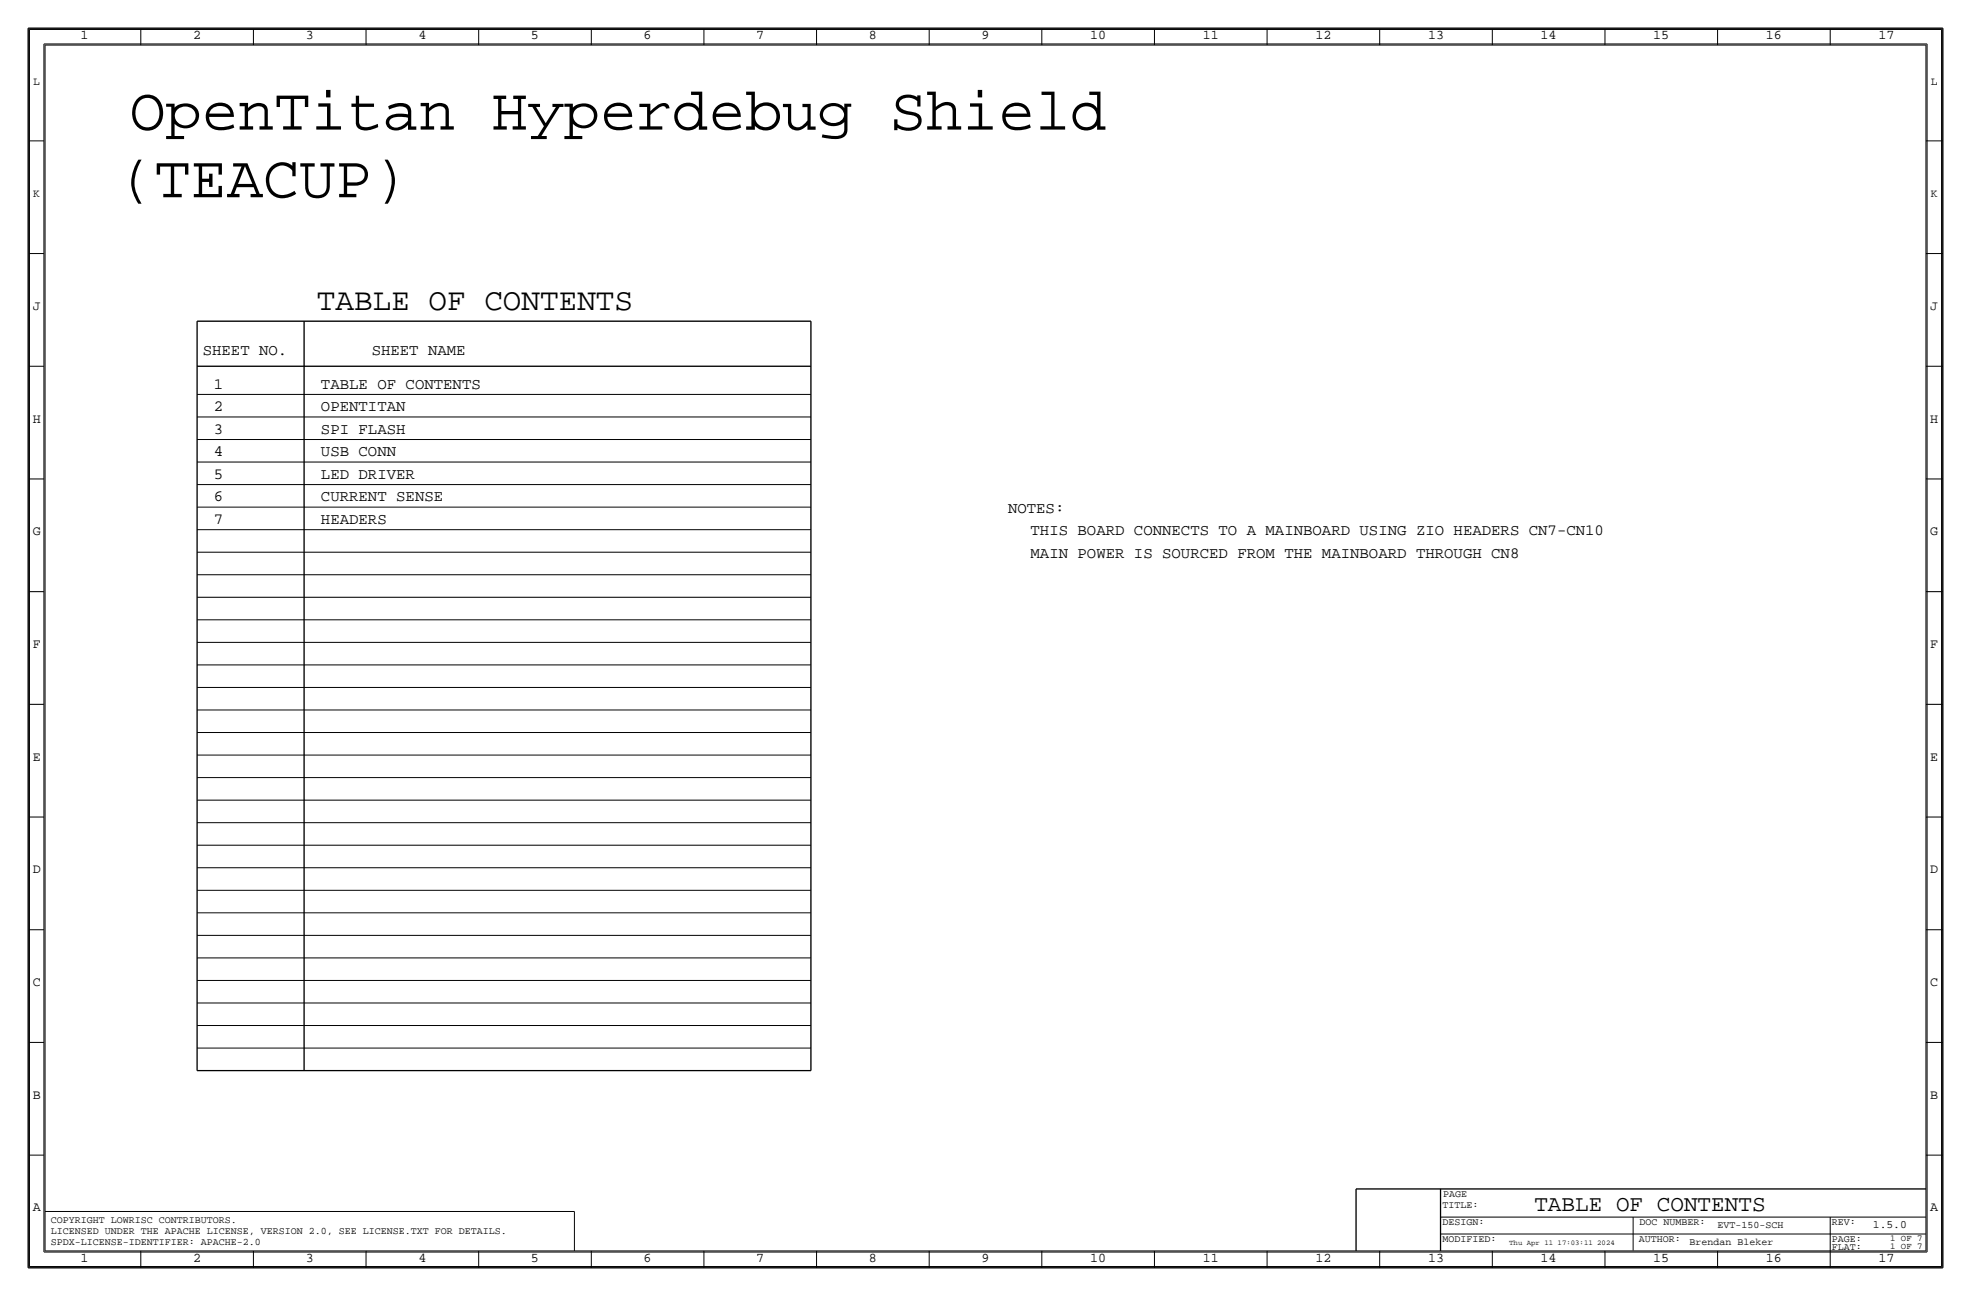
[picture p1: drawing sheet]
<svg xmlns="http://www.w3.org/2000/svg" width="444mm" height="292mm" viewBox="0 0 444 292" stroke-linecap="round" stroke-linejoin="round" font-family="sans-serif">
<defs><g id="words">
<g font-size="13.6">
<text x="29.2" y="29.2">OpenTitan Hyperdebug Shield</text>
<text x="26.7" y="44.4">(TEACUP)</text>
</g>
<text font-size="7" x="71.5" y="69.8">TABLE OF CONTENTS</text>
<text font-size="5.1" x="346" y="273">TABLE OF CONTENTS</text>
<g font-size="3.5">
<text x="45.7" y="80">SHEET NO.</text>
<text x="83.8" y="80">SHEET NAME</text>
<text x="48.3" y="87.6">1</text>
<text x="72.4" y="87.6">TABLE OF CONTENTS</text>
<text x="48.3" y="92.7">2</text>
<text x="72.4" y="92.7">OPENTITAN</text>
<text x="48.3" y="97.8">3</text>
<text x="72.4" y="97.8">SPI FLASH</text>
<text x="48.3" y="107.9">5</text>
<text x="48.3" y="102.9">4</text>
<text x="72.4" y="102.9">USB CONN</text>
<text x="72.4" y="107.9">LED DRIVER</text>
<text x="48.3" y="113">6</text>
<text x="72.4" y="113">CURRENT SENSE</text>
<text x="48.3" y="118.1">7</text>
<text x="72.4" y="118.1">HEADERS</text>
<text x="227.3" y="115.6">NOTES:</text>
<text x="232.4" y="120.6">THIS BOARD CONNECTS TO A MAINBOARD USING ZIO HEADERS CN7-CN10</text>
<text x="232.4" y="125.7">MAIN POWER IS SOURCED FROM THE MAINBOARD THROUGH CN8</text>
</g>
<g font-size="3">
<text x="18.1" y="8.9">1</text>
<text x="43.5" y="8.9">2</text>
<text x="68.9" y="8.9">3</text>
<text x="94.3" y="8.9">4</text>
<text x="119.7" y="8.9">5</text>
<text x="145.1" y="8.9">6</text>
<text x="170.5" y="8.9">7</text>
<text x="195.9" y="8.9">8</text>
<text x="221.3" y="8.9">9</text>
<text x="245.8" y="8.9">10</text>
<text x="271.2" y="8.9">11</text>
<text x="296.6" y="8.9">12</text>
<text x="322" y="8.9">13</text>
<text x="347.4" y="8.9">14</text>
<text x="372.8" y="8.9">15</text>
<text x="398.2" y="8.9">16</text>
<text x="423.6" y="8.9">17</text>
<text x="7.4" y="69.8">J</text>
<text x="435.3" y="69.8">J</text>
<text x="7.4" y="95.2">H</text>
<text x="435.3" y="95.2">H</text>
<text x="7.4" y="120.6">G</text>
<text x="435.3" y="120.6">G</text>
<text x="7.4" y="146">F</text>
<text x="435.3" y="146">F</text>
<text x="7.4" y="171.4">E</text>
<text x="435.3" y="171.4">E</text>
<text x="7.4" y="196.8">D</text>
<text x="435.3" y="196.8">D</text>
<text x="7.4" y="222.2">C</text>
<text x="435.3" y="222.2">C</text>
<text x="7.4" y="247.6">B</text>
<text x="435.3" y="247.6">B</text>
<text x="7.4" y="273">A</text>
<text x="435.3" y="273">A</text>
<text x="18.1" y="284.5">1</text>
<text x="43.5" y="284.5">2</text>
<text x="68.9" y="284.5">3</text>
<text x="94.3" y="284.5">4</text>
<text x="119.7" y="284.5">5</text>
<text x="145.1" y="284.5">6</text>
<text x="170.5" y="284.5">7</text>
<text x="195.9" y="284.5">8</text>
<text x="221.3" y="284.5">9</text>
<text x="245.8" y="284.5">10</text>
<text x="271.2" y="284.5">11</text>
<text x="296.6" y="284.5">12</text>
<text x="322" y="284.5">13</text>
<text x="347.4" y="284.5">14</text>
<text x="372.8" y="284.5">15</text>
<text x="398.2" y="284.5">16</text>
<text x="423.6" y="284.5">17</text>
</g>
<g font-size="2.6">
<text x="7.5" y="19.1">L</text>
<text x="435.5" y="19.1">L</text>
<text x="7.5" y="44.4">K</text>
<text x="435.5" y="44.4">K</text>
<text x="422.4" y="276.9">1.5.0</text>
</g>
<g font-size="2.3">
<text x="325.5" y="269.7">PAGE</text>
<text x="11.4" y="275.6">COPYRIGHT LOWRISC CONTRIBUTORS.</text>
<text x="325.3" y="272.3">TITLE:</text>
<text x="413.1" y="276">REV:</text>
<text x="11.4" y="278.1">LICENSED UNDER THE APACHE LICENSE, VERSION 2.0, SEE LICENSE.TXT FOR DETAILS.</text>
<text x="11.4" y="280.7">SPDX-LICENSE-IDENTIFIER: APACHE-2.0</text>
<text x="325.3" y="276">DESIGN:</text>
<text x="325.3" y="279.9">MODIFIED:</text>
<text x="369.6" y="279.9">AUTHOR:</text>
<text x="369.8" y="276">DOC NUMBER:</text>
<text x="381" y="280.7">Brendan Bleker</text>
<text x="387.3" y="276.9">EVT-150-SCH</text>
<text x="413.1" y="281.6">FLAT:</text>
<text x="413.1" y="279.9">PAGE:</text>
</g>
<g font-size="2">
<text x="426.3" y="281.4">1 OF 7</text>
<text x="426.3" y="279.7">1 OF 7</text>
</g>
<text font-size="1.7" x="340.4" y="280.7">Thu Apr 11 17:03:11 2024</text>
</g></defs>
<g fill="none" stroke="#000" stroke-width=".23">
<path d="M9.9 9.9h424.7zM9.9 9.9v272.3zM10.2 10.2v271.7zM10.2 10.2h424.1zM31.7 6.6v3.6zM57.1 6.6v3.6zM82.5 6.6v3.6zM107.9 6.6v3.6zM133.3 6.6v3.6zM158.7 6.6v3.6zM184.1 6.6v3.6zM209.5 6.6v3.6z"/>
<path d="M234.9 6.6v3.6zM260.3 6.6v3.6zM285.8 6.6v3.6zM311.1 6.6v3.6zM336.5 6.6v3.6zM361.9 6.6v3.6zM387.3 6.6v3.6zM412.7 6.6v3.6zM434.3 10.2v271.7zM434.6 9.9v272.3zM6.6 31.8h3.3zM434.3 31.8h3.8z"/>
<path d="M6.6 57.1h3.3zM434.3 57.1h3.8zM6.6 82.5h3.3zM44.4 99.1h138.5zM44.4 94h138.5zM44.4 88.9h138.5zM434.3 82.5h3.8zM6.6 107.9h3.3zM44.4 104.1h138.5zM44.4 109.2h138.5zM44.4 114.3h138.5zM44.4 119.4h138.5z"/>
<path d="M434.3 107.9h3.8zM6.6 133.3h3.3zM44.4 139.7h138.5zM44.4 134.6h138.5zM44.4 129.5h138.5zM44.4 124.5h138.5zM434.3 133.3h3.8zM6.6 158.7h3.3zM44.4 154.9h138.5zM44.4 149.9h138.5zM44.4 144.8h138.5zM434.3 158.7h3.8z"/>
<path d="M44.4 165.1h138.5zM44.4 170.2h138.5zM44.4 160h138.5zM44.4 175.3h138.5zM6.6 184.1h3.3zM44.4 180.3h138.5zM44.4 190.5h138.5zM44.4 185.4h138.5zM44.4 195.6h138.5zM434.3 184.1h3.8zM6.6 209.5h3.3zM44.4 200.7h138.5z"/>
<path d="M44.4 205.7h138.5zM44.4 210.8h138.5zM44.4 215.9h138.5zM434.3 209.5h3.8zM6.6 234.9h3.3zM44.4 221h138.5zM44.4 236.2h138.5zM44.4 231.1h138.5zM44.4 226.1h138.5zM434.3 234.9h3.8zM6.6 260.3h3.3zM10.2 273h119.3z"/>
<path d="M129.5 273v8.9zM324.9 278.1h109.4zM324.9 274.3h109.4zM368.3 274.3v7.5zM412.7 274.3v11.4zM434.3 260.3h3.8zM9.9 282.2h424.7zM10.2 281.9h424.1zM31.7 281.9v3.8zM57.1 281.9v3.8zM82.5 281.9v3.8zM107.9 281.9v3.8z"/>
<path d="M133.3 281.9v3.8zM158.7 281.9v3.8zM184.1 281.9v3.8zM209.5 281.9v3.8zM234.9 281.9v3.8zM260.3 281.9v3.8zM285.8 281.9v3.8zM311.1 281.9v3.8zM336.5 281.9v3.8zM361.9 281.9v3.8zM387.3 281.9v3.8z"/>
</g>
<g fill="none" stroke="#000" stroke-width=".3">
<path d="M6.3 6.3h431.8zM6.3 6.3v279.4zM6.6 6.6v278.9zM6.6 6.6h431.3zM437.9 6.6v278.9zM438.1 6.3v279.4zM44.4 72.4h138.5zM44.4 72.4v168.9zM68.6 72.4v168.9zM182.9 72.4v168.9zM44.4 82.5h138.5zM44.4 241.3h138.5z"/>
<path d="M305.8 268v13.9zM305.8 268h128.5zM324.9 268v13.9zM6.3 285.7h431.8zM6.6 285.5h431.3z"/>
</g>
<use href="#words"/>
</svg>
